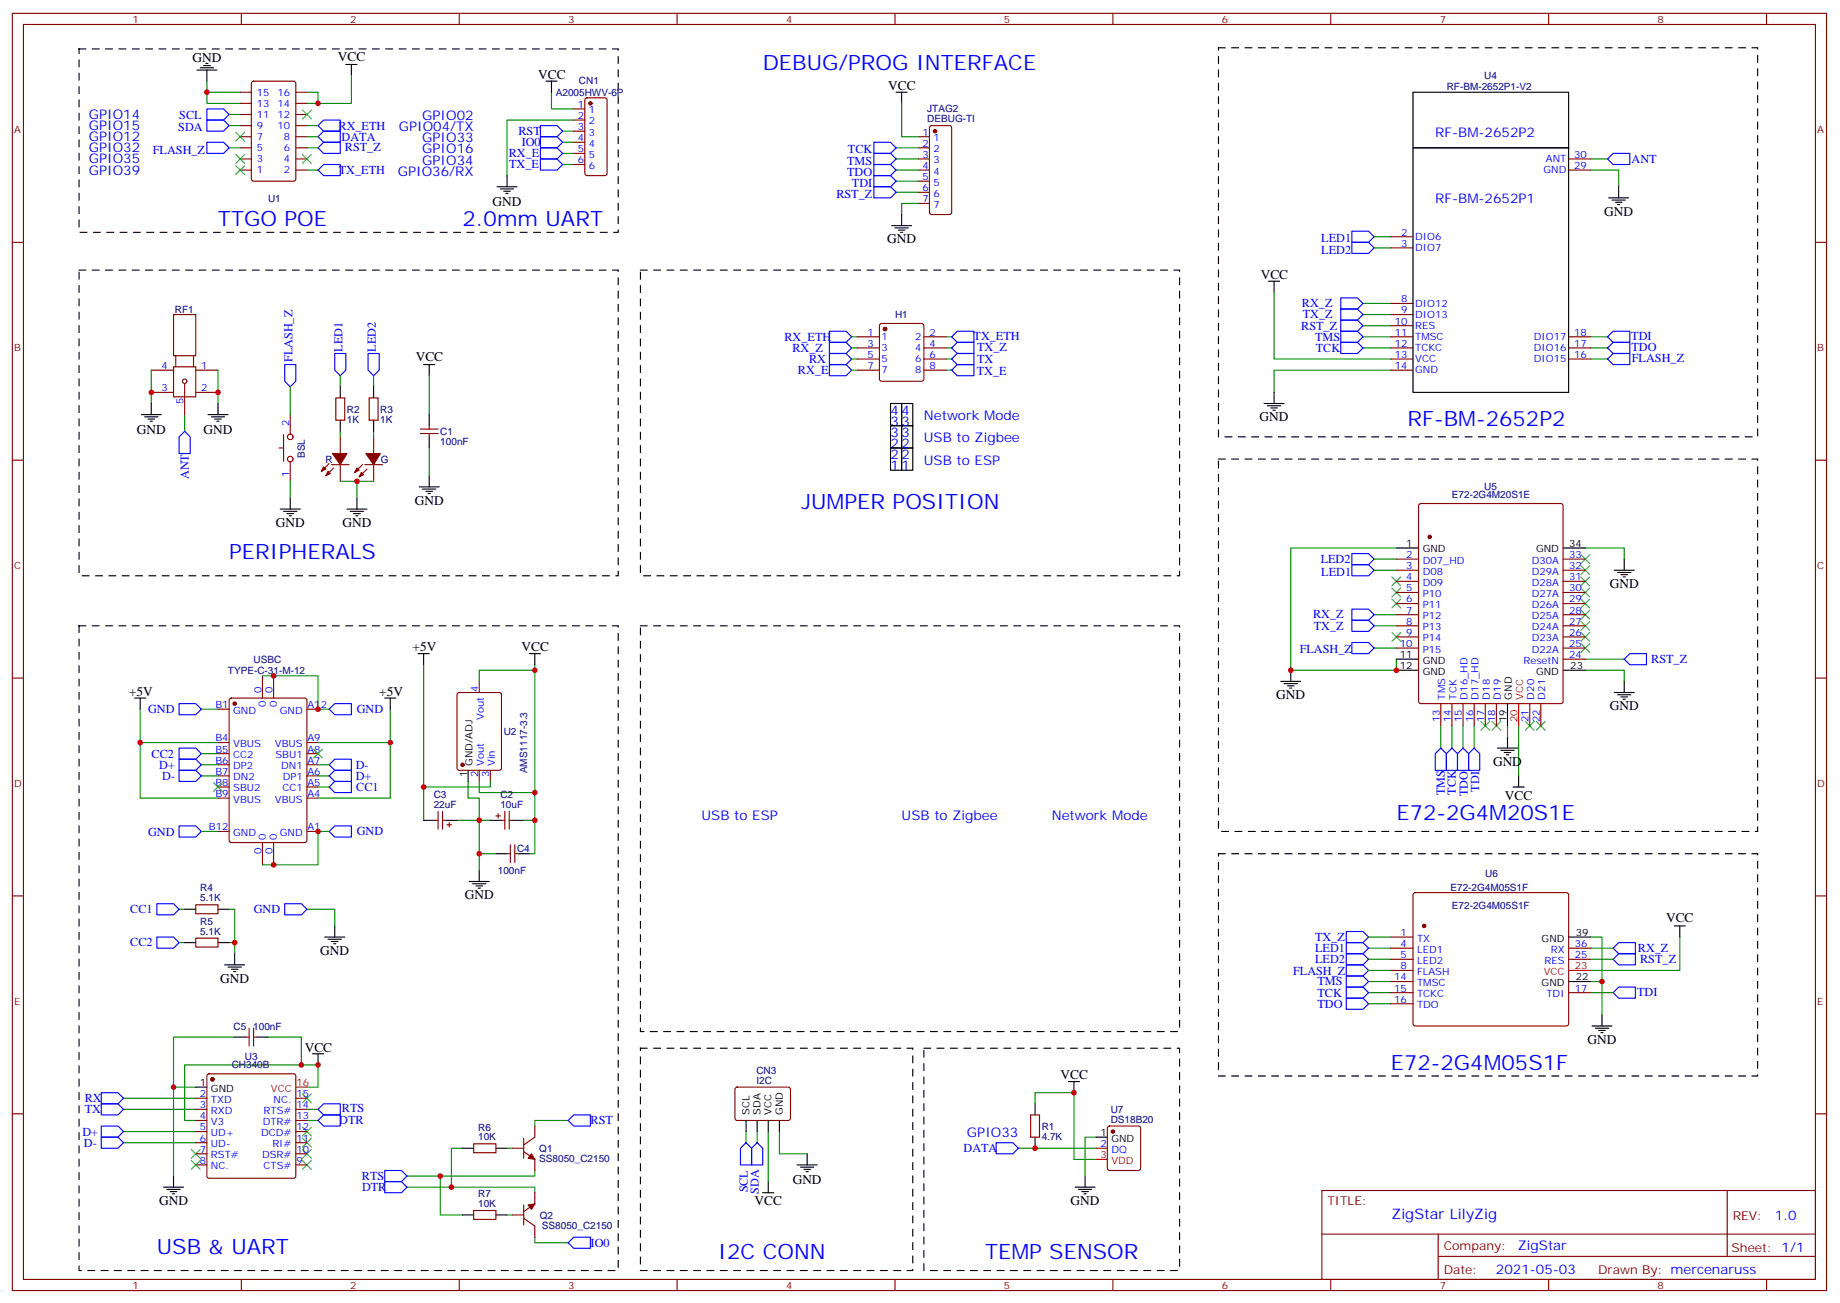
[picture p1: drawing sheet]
<svg xmlns="http://www.w3.org/2000/svg" width="584mm" height="414mm" viewBox="0 0 584 414" stroke-linecap="round" stroke-linejoin="round" font-family="sans-serif">
<defs><g id="words">
<g font-size="6.7" fill="#00f">
<text x="242" y="22.2">DEBUG/PROG INTERFACE</text>
<text x="69.2" y="71.6">TTGO POE</text>
<text x="146.8" y="71.6">2.0mm UART</text>
<text x="446.7" y="135.1">RF-BM-2652P2</text>
<text x="254.4" y="161.6">JUMPER POSITION</text>
<text x="72.7" y="177.4">PERIPHERALS</text>
<text x="443.1" y="260.3">E72-2G4M20S1E</text>
<text x="441.4" y="339.7">E72-2G4M05S1F</text>
<text x="49.8" y="397.9">USB &amp; UART</text>
<text x="227.9" y="399.7">I2C CONN</text>
<text x="312.6" y="399.7">TEMP SENSOR</text>
</g>
<text font-size="4.6" fill="#00f" x="441.6" y="386.9">ZigStar LilyZig</text>
<g font-size="4.2">
<text x="61.1" y="19.8">GND</text>
<text x="107.2" y="19.4">VCC</text>
<text x="170.8" y="25">VCC</text>
<text x="281.9" y="28.6">VCC</text>
<text x="156.3" y="65.4">GND</text>
<text x="509.1" y="68.4">GND</text>
<text x="281.6" y="77.3">GND</text>
<text x="400.1" y="88.5">VCC</text>
<text x="131.9" y="114.6">VCC</text>
<text x="43.4" y="137.6">GND</text>
<text x="64.6" y="137.6">GND</text>
<text x="399.7" y="133.7">GND</text>
<text x="131.6" y="160.2">GND</text>
<text x="87.5" y="167.2">GND</text>
<text x="108.7" y="167.2">GND</text>
<text x="510.9" y="186.6">GND</text>
<text x="130.9" y="206.7">+5V</text>
<text x="165.5" y="206.7">VCC</text>
<text x="41" y="220.8">+5V</text>
<text x="120.3" y="220.8">+5V</text>
<text x="405" y="221.9">GND</text>
<text x="510.9" y="225.4">GND</text>
<text x="473.8" y="243.1">GND</text>
<text x="477.6" y="253.7">VCC</text>
<text x="147.5" y="285.4">GND</text>
<text x="528.7" y="292.8">VCC</text>
<text x="101.6" y="303">GND</text>
<text x="69.9" y="311.9">GND</text>
<text x="96.7" y="333.7">VCC</text>
<text x="503.8" y="331.3">GND</text>
<text x="336.6" y="342.5">VCC</text>
<text x="251.6" y="375.8">GND</text>
<text x="50.5" y="382.4">GND</text>
<text x="239.5" y="382.5">VCC</text>
<text x="339.8" y="382.4">GND</text>
</g>
<g font-size="4.2" fill="#00f">
<text x="28.2" y="41.3">GPIO15</text>
<text x="28.2" y="37.7">GPIO14</text>
<text x="126.6" y="41.6">GPIO04/TX</text>
<text x="134" y="38.1">GPIO02</text>
<text x="28.2" y="44.8">GPIO12</text>
<text x="134" y="45.2">GPIO33</text>
<text x="455.5" y="43.4">RF-BM-2652P2</text>
<text x="28.2" y="51.9">GPIO35</text>
<text x="28.2" y="48.3">GPIO32</text>
<text x="134" y="52.2">GPIO34</text>
<text x="134" y="48.7">GPIO16</text>
<text x="28.2" y="55.4">GPIO39</text>
<text x="126.2" y="55.7">GPIO36/RX</text>
<text x="455.5" y="64.6">RF-BM-2652P1</text>
<text x="282.6" y="131.6">4</text>
<text x="286.1" y="131.6">4</text>
<text x="282.6" y="135.1">3</text>
<text x="286.1" y="135.1">3</text>
<text x="293.2" y="133.3">Network Mode</text>
<text x="282.6" y="142.2">2</text>
<text x="282.6" y="138.6">3</text>
<text x="286.1" y="138.6">3</text>
<text x="286.1" y="142.2">2</text>
<text x="293.2" y="140.4">USB to Zigbee</text>
<text x="282.6" y="149.2">1</text>
<text x="282.6" y="145.7">2</text>
<text x="286.1" y="145.7">2</text>
<text x="286.1" y="149.2">1</text>
<text x="293.2" y="147.5">USB to ESP</text>
<text x="222.6" y="260.3">USB to ESP</text>
<text x="286.1" y="260.3">USB to Zigbee</text>
<text x="333.8" y="260.3">Network Mode</text>
<text x="306.9" y="360.9">GPIO33</text>
<text x="563.3" y="387.1">1.0</text>
<text x="481.7" y="396.6">ZigStar</text>
<text x="474.7" y="404.5">2021-05-03</text>
</g>
<g font-size="3.9" fill="#00f">
<text x="56.6" y="41.4">SDA</text>
<text x="56.9" y="37.9">SCL</text>
<text x="107.4" y="41.1">RX_ETH</text>
<text x="108.4" y="44.7">DATA</text>
<text x="109.4" y="47.9">RST_Z</text>
<text x="164.5" y="42.9">RST</text>
<text x="165.6" y="46.4">IO0</text>
<text x="48.5" y="48.9">FLASH_Z</text>
<text x="161.5" y="49.9">RX_E</text>
<text x="161.6" y="53.5">TX_E</text>
<text x="268.8" y="52.2">TMS</text>
<text x="269.1" y="48.7">TCK</text>
<text x="517.8" y="51.6">ANT</text>
<text x="107.5" y="55.2">TX_ETH</text>
<text x="268.8" y="55.7">TDO</text>
<text x="270.3" y="59.3">TDI</text>
<text x="265.4" y="62.8">RST_Z</text>
<text x="419.3" y="76.9">LED1</text>
<text x="419.3" y="80.5">LED2</text>
<text x="413.2" y="97.5">RX_Z</text>
<text x="413.4" y="101">TX_Z</text>
<text x="309" y="107.8">TX_ETH</text>
<text x="412.9" y="104.6">RST_Z</text>
<text x="517.7" y="108">TDI</text>
<text x="108.7" y="111.7" transform="rotate(-90 108.7 111.7)">LED1</text>
<text x="119.3" y="111.7" transform="rotate(-90 119.3 111.7)">LED2</text>
<text x="248.9" y="108.1">RX_ETH</text>
<text x="251.4" y="111.7">RX_Z</text>
<text x="310.1" y="111.4">TX_Z</text>
<text x="417.3" y="108.2">TMS</text>
<text x="417.6" y="111.7">TCK</text>
<text x="517.8" y="111.5">TDO</text>
<text x="92.9" y="115" transform="rotate(-90 92.9 115)">FLASH_Z</text>
<text x="253.2" y="118.6">RX_E</text>
<text x="256.8" y="115.3">RX</text>
<text x="310" y="118.9">TX_E</text>
<text x="310.1" y="115.3">TX</text>
<text x="517.9" y="114.8">FLASH_Z</text>
<text x="59.9" y="152.1" transform="rotate(-90 59.9 152.1)">ANT</text>
<text x="419.1" y="178.8">LED2</text>
<text x="419.3" y="182.7">LED1</text>
<text x="416.7" y="196.3">RX_Z</text>
<text x="416.9" y="199.8">TX_Z</text>
<text x="412.4" y="207.3">FLASH_Z</text>
<text x="524" y="210.5">RST_Z</text>
<text x="47" y="226.4">GND</text>
<text x="113.2" y="226.3">GND</text>
<text x="48.1" y="240.5">CC2</text>
<text x="50.5" y="244">D+</text>
<text x="112.9" y="244">D-</text>
<text x="51.5" y="247.5">D-</text>
<text x="112.9" y="247.5">D+</text>
<text x="113.1" y="251">CC1</text>
<text x="469.4" y="251.3" transform="rotate(-90 469.4 251.3)">TDI</text>
<text x="458.5" y="252.4" transform="rotate(-90 458.5 252.4)">TMS</text>
<text x="462.1" y="252.2" transform="rotate(-90 462.1 252.2)">TCK</text>
<text x="465.8" y="252.8" transform="rotate(-90 465.8 252.8)">TDO</text>
<text x="47" y="265.2">GND</text>
<text x="113.2" y="265.1">GND</text>
<text x="41.3" y="289.8">CC1</text>
<text x="80.5" y="289.9">GND</text>
<text x="417.3" y="298.7">TX_Z</text>
<text x="41.3" y="300.4">CC2</text>
<text x="417.4" y="302.2">LED1</text>
<text x="417.4" y="305.8">LED2</text>
<text x="519.8" y="302.1">RX_Z</text>
<text x="520.5" y="305.7">RST_Z</text>
<text x="410.4" y="309.3">FLASH_Z</text>
<text x="418.1" y="312.8">TMS</text>
<text x="418.1" y="316.3">TCK</text>
<text x="519.5" y="316">TDI</text>
<text x="418.1" y="319.8">TDO</text>
<text x="26.9" y="349.8">RX</text>
<text x="26.9" y="353.4">TX</text>
<text x="108.5" y="352.8">RTS</text>
<text x="107.7" y="356.8">DTR</text>
<text x="187.4" y="356.8">RST</text>
<text x="26.1" y="360.4">D+</text>
<text x="26.6" y="364">D-</text>
<text x="305.8" y="365.7">DATA</text>
<text x="114.8" y="374.5">RTS</text>
<text x="114.9" y="377.9">DTR</text>
<text x="237.3" y="378.4" transform="rotate(-90 237.3 378.4)">SCL</text>
<text x="240.8" y="378.8" transform="rotate(-90 240.8 378.8)">SDA</text>
<text x="187.4" y="395.7">IO0</text>
</g>
<g font-size="3.9" fill="#800">
<text x="421.3" y="382.4">TITLE:</text>
<text x="549.9" y="387.1">REV:</text>
<text x="458.2" y="396.6">Company:</text>
<text x="549.5" y="397.2">Sheet: 1/1</text>
<text x="458.2" y="404.3">Date:</text>
<text x="507.2" y="404.4">Drawn By: mercenaruss</text>
</g>
<g font-size="3.2" fill="#800">
<text x="42" y="7.2">1</text>
<text x="111.2" y="7.2">2</text>
<text x="180.3" y="7.2">3</text>
<text x="249.4" y="7.2">4</text>
<text x="318.6" y="7.2">5</text>
<text x="387.7" y="7.2">6</text>
<text x="456.9" y="7.2">7</text>
<text x="526" y="7.2">8</text>
<text x="4.4" y="42.3">A</text>
<text x="576.7" y="42.3">A</text>
<text x="4.4" y="111.5">B</text>
<text x="576.7" y="111.5">B</text>
<text x="4.4" y="180.6">C</text>
<text x="576.7" y="180.6">C</text>
<text x="4.4" y="249.8">D</text>
<text x="576.7" y="249.8">D</text>
<text x="4.4" y="318.9">E</text>
<text x="576.7" y="318.9">E</text>
<text x="42" y="409">1</text>
<text x="111.2" y="409">2</text>
<text x="180.3" y="409">3</text>
<text x="249.4" y="409">4</text>
<text x="318.6" y="409">5</text>
<text x="387.7" y="409">6</text>
<text x="456.9" y="409">7</text>
<text x="526" y="409">8</text>
</g>
<g font-size="3.2" fill="#000080">
<text x="183.7" y="26.6">CN1</text>
<text x="459.1" y="28.7">RF-BM-2652P1-V2</text>
<text x="471" y="25">U4</text>
<text x="176.4" y="30.4">A2005HWV-6P</text>
<text x="294.3" y="35.5">JTAG2</text>
<text x="294.3" y="38.7">DEBUG-TI</text>
<text x="85.1" y="64.2">U1</text>
<text x="55.5" y="99.3">RF1</text>
<text x="284" y="101">H1</text>
<text x="110.1" y="130.9">R2</text>
<text x="120.7" y="130.9">R3</text>
<text x="110.1" y="134.1">1K</text>
<text x="120.7" y="134.1">1K</text>
<text x="139.7" y="141.2">100nF</text>
<text x="139.7" y="138">C1</text>
<text x="96.8" y="145.4" transform="rotate(-90 96.8 145.4)">BSL</text>
<text x="103.3" y="146.8">R</text>
<text x="120.8" y="146.8">G</text>
<text x="471" y="155.6">U5</text>
<text x="460.8" y="158">E72-2G4M20S1E</text>
<text x="72.3" y="213.8">TYPE-C-31-M-12</text>
<text x="80.5" y="210.3">USBC</text>
<text x="159.8" y="233.3">U2</text>
<text x="167.3" y="245.4" transform="rotate(-90 167.3 245.4)">AMS1117-3.3</text>
<text x="137.6" y="256.5">22uF</text>
<text x="137.6" y="253.3">C3</text>
<text x="158.8" y="256.5">10uF</text>
<text x="158.8" y="253.3">C2</text>
<text x="164.1" y="270.3">C4</text>
<text x="158" y="277.4">100nF</text>
<text x="471.4" y="278.4">U6</text>
<text x="63.5" y="286.1">5.1K</text>
<text x="63.5" y="282.9">R4</text>
<text x="460.3" y="282.7">E72-2G4M05S1F</text>
<text x="63.5" y="293.5">R5</text>
<text x="460.8" y="288.6">E72-2G4M05S1F</text>
<text x="63.5" y="296.7">5.1K</text>
<text x="74.1" y="326.7">C5</text>
<text x="80.4" y="326.7">100nF</text>
<text x="73.5" y="339.1">CH340B</text>
<text x="77.7" y="336.5">U3</text>
<text x="240" y="340.8">CN3</text>
<text x="240" y="344">I2C</text>
<text x="352.5" y="353.1">U7</text>
<text x="151.7" y="358.8">R6</text>
<text x="330.6" y="358.5">R1</text>
<text x="352.5" y="356.3">DS18B20</text>
<text x="151.7" y="361.9">10K</text>
<text x="171.1" y="365.6">Q1</text>
<text x="330.6" y="361.7">4.7K</text>
<text x="171.1" y="368.7">SS8050_C2150</text>
<text x="151.7" y="383.1">10K</text>
<text x="151.7" y="380">R7</text>
<text x="171.3" y="386.7">Q2</text>
<text x="172" y="389.9">SS8050_C2150</text>
</g>
<g font-size="3.2" fill="#00f">
<text x="81.5" y="33.9">13</text>
<text x="81.5" y="30.3">15</text>
<text x="88.1" y="33.9">14</text>
<text x="88.1" y="30.3">16</text>
<text x="183.4" y="34.2">1</text>
<text x="186.9" y="36">1</text>
<text x="81.5" y="40.9">9</text>
<text x="81.5" y="37.4">11</text>
<text x="88.1" y="40.9">10</text>
<text x="88.1" y="37.4">12</text>
<text x="183.4" y="37.7">2</text>
<text x="183.4" y="41.3">3</text>
<text x="186.9" y="39.5">2</text>
<text x="81.5" y="48">5</text>
<text x="81.5" y="44.4">7</text>
<text x="90.1" y="48">6</text>
<text x="90.1" y="44.4">8</text>
<text x="183.4" y="44.8">4</text>
<text x="186.9" y="43">3</text>
<text x="186.9" y="46.6">4</text>
<text x="292.8" y="43">1</text>
<text x="292.8" y="46.6">2</text>
<text x="296.3" y="44.8">1</text>
<text x="81.5" y="51.5">3</text>
<text x="90.1" y="51.5">4</text>
<text x="183.4" y="48.3">5</text>
<text x="183.4" y="51.9">6</text>
<text x="186.9" y="50.1">5</text>
<text x="186.9" y="53.6">6</text>
<text x="292.8" y="50.1">3</text>
<text x="292.8" y="53.6">4</text>
<text x="296.3" y="48.3">2</text>
<text x="296.3" y="51.9">3</text>
<text x="490.6" y="51.5">ANT</text>
<text x="499.6" y="50.1">30</text>
<text x="499.6" y="53.6">29</text>
<text x="81.5" y="55">1</text>
<text x="90.1" y="55">2</text>
<text x="292.8" y="57.1">5</text>
<text x="296.3" y="55.4">4</text>
<text x="296.3" y="58.9">5</text>
<text x="489.8" y="55">GND</text>
<text x="292.8" y="60.7">6</text>
<text x="292.8" y="64.2">7</text>
<text x="296.3" y="62.4">6</text>
<text x="296.3" y="66">7</text>
<text x="444.6" y="74.8">2</text>
<text x="449.1" y="76.2">DIO6</text>
<text x="444.6" y="78.3">3</text>
<text x="449.1" y="79.7">DIO7</text>
<text x="444.6" y="96">8</text>
<text x="444.6" y="99.5">9</text>
<text x="449.1" y="97.4">DIO12</text>
<text x="449.1" y="100.9">DIO13</text>
<text x="275.3" y="106.5">1</text>
<text x="279.8" y="107.9">1</text>
<text x="290.5" y="107.9">2</text>
<text x="295" y="106.5">2</text>
<text x="442.6" y="103">10</text>
<text x="442.6" y="106.5">11</text>
<text x="449.1" y="104.4">RES</text>
<text x="449.1" y="107.9">TMSC</text>
<text x="486.8" y="107.9">DIO17</text>
<text x="499.6" y="106.5">18</text>
<text x="275.3" y="110.1">3</text>
<text x="275.3" y="113.6">5</text>
<text x="279.8" y="111.5">3</text>
<text x="290.5" y="111.5">4</text>
<text x="295" y="110.1">4</text>
<text x="295" y="113.6">6</text>
<text x="442.6" y="110.1">12</text>
<text x="442.6" y="113.6">13</text>
<text x="449.1" y="111.5">TCKC</text>
<text x="486.8" y="111.5">DIO16</text>
<text x="499.6" y="110.1">17</text>
<text x="499.6" y="113.6">16</text>
<text x="51.3" y="117.1">4</text>
<text x="63.9" y="117.1">1</text>
<text x="275.3" y="117.1">7</text>
<text x="279.8" y="115">5</text>
<text x="279.8" y="118.5">7</text>
<text x="290.5" y="115">6</text>
<text x="290.5" y="118.5">8</text>
<text x="295" y="117.1">8</text>
<text x="442.6" y="117.1">14</text>
<text x="449.1" y="115">VCC</text>
<text x="449.1" y="118.5">GND</text>
<text x="486.8" y="115">DIO15</text>
<text x="51.3" y="124.2">3</text>
<text x="63.9" y="124.2">2</text>
<text x="58.2" y="128.3" transform="rotate(-90 58.2 128.3)">5</text>
<text x="91.8" y="135.1" transform="rotate(-90 91.8 135.1)">2</text>
<text x="91.8" y="151.2" transform="rotate(-90 91.8 151.2)">1</text>
<text x="446.2" y="177.1">2</text>
<text x="451.5" y="178.9">D07_HD</text>
<text x="486.1" y="178.9">D30A</text>
<text x="498" y="177.1">33</text>
<text x="446.2" y="180.6">3</text>
<text x="446.2" y="184.1">4</text>
<text x="451.5" y="182.4">D08</text>
<text x="451.5" y="185.9">D09</text>
<text x="486.1" y="185.9">D28A</text>
<text x="486.1" y="182.4">D29A</text>
<text x="498" y="184.1">31</text>
<text x="498" y="180.6">32</text>
<text x="446.2" y="187.7">5</text>
<text x="446.2" y="191.2">6</text>
<text x="451.5" y="189.4">P10</text>
<text x="486.1" y="189.4">D27A</text>
<text x="498" y="191.2">29</text>
<text x="498" y="187.7">30</text>
<text x="446.2" y="194.7">7</text>
<text x="451.5" y="193">P11</text>
<text x="451.5" y="196.5">P12</text>
<text x="486.1" y="196.5">D25A</text>
<text x="486.1" y="193">D26A</text>
<text x="498" y="194.7">28</text>
<text x="446.2" y="198.3">8</text>
<text x="446.2" y="201.8">9</text>
<text x="451.5" y="200">P13</text>
<text x="451.5" y="203.6">P14</text>
<text x="486.1" y="203.6">D23A</text>
<text x="486.1" y="200">D24A</text>
<text x="498" y="201.8">26</text>
<text x="498" y="198.3">27</text>
<text x="444.2" y="205.3">10</text>
<text x="451.5" y="207.1">P15</text>
<text x="486.1" y="207.1">D22A</text>
<text x="498" y="208.8">24</text>
<text x="498" y="205.3">25</text>
<text x="483.5" y="210.6">ResetN</text>
<text x="82.9" y="219.8" transform="rotate(-90 82.9 219.8)">0</text>
<text x="86.5" y="219.8" transform="rotate(-90 86.5 219.8)">0</text>
<text x="151.7" y="219.6" transform="rotate(-90 151.7 219.6)">4</text>
<text x="68.3" y="224.7">B1</text>
<text x="74" y="226.5">GND</text>
<text x="84.3" y="224.3" transform="rotate(-90 84.3 224.3)">0</text>
<text x="87.9" y="224.3" transform="rotate(-90 87.9 224.3)">0</text>
<text x="88.8" y="226.5">GND</text>
<text x="97.6" y="224.7">A12</text>
<text x="458.6" y="222" transform="rotate(-90 458.6 222)">TMS</text>
<text x="462.2" y="222" transform="rotate(-90 462.2 222)">TCK</text>
<text x="465.7" y="222" transform="rotate(-90 465.7 222)">D16_HD</text>
<text x="469.2" y="222" transform="rotate(-90 469.2 222)">D17_HD</text>
<text x="472.8" y="222" transform="rotate(-90 472.8 222)">D18</text>
<text x="476.3" y="222" transform="rotate(-90 476.3 222)">D19</text>
<text x="486.9" y="222" transform="rotate(-90 486.9 222)">D20</text>
<text x="490.4" y="222" transform="rotate(-90 490.4 222)">D21</text>
<text x="153.5" y="228.4" transform="rotate(-90 153.5 228.4)">Vout</text>
<text x="456.9" y="229.3" transform="rotate(-90 456.9 229.3)">13</text>
<text x="460.4" y="229.3" transform="rotate(-90 460.4 229.3)">14</text>
<text x="463.9" y="229.3" transform="rotate(-90 463.9 229.3)">15</text>
<text x="467.5" y="229.3" transform="rotate(-90 467.5 229.3)">16</text>
<text x="471" y="229.3" transform="rotate(-90 471 229.3)">17</text>
<text x="474.5" y="229.3" transform="rotate(-90 474.5 229.3)">18</text>
<text x="485.1" y="229.3" transform="rotate(-90 485.1 229.3)">21</text>
<text x="488.6" y="229.3" transform="rotate(-90 488.6 229.3)">22</text>
<text x="68.3" y="235.3">B4</text>
<text x="68.3" y="238.8">B5</text>
<text x="74" y="237.1">VBUS</text>
<text x="87.3" y="237.1">VBUS</text>
<text x="97.6" y="238.8">A8</text>
<text x="97.6" y="235.3">A9</text>
<text x="68.3" y="242.4">B6</text>
<text x="68.3" y="245.9">B7</text>
<text x="74" y="240.6">CC2</text>
<text x="74" y="244.1">DP2</text>
<text x="87.4" y="240.6">SBU1</text>
<text x="89.3" y="244.1">DN1</text>
<text x="97.6" y="245.9">A6</text>
<text x="97.6" y="242.4">A7</text>
<text x="153.5" y="243.2" transform="rotate(-90 153.5 243.2)">Vout</text>
<text x="157" y="243.2" transform="rotate(-90 157 243.2)">Vin</text>
<text x="68.3" y="249.4">B8</text>
<text x="74" y="247.6">DN2</text>
<text x="74" y="251.2">SBU2</text>
<text x="89.6" y="251.2">CC1</text>
<text x="89.7" y="247.6">DP1</text>
<text x="97.6" y="249.4">A5</text>
<text x="151.7" y="246.7" transform="rotate(-90 151.7 246.7)">2</text>
<text x="155.3" y="246.7" transform="rotate(-90 155.3 246.7)">3</text>
<text x="68.3" y="252.9">B9</text>
<text x="74" y="254.7">VBUS</text>
<text x="87.3" y="254.7">VBUS</text>
<text x="97.6" y="252.9">A4</text>
<text x="66.3" y="263.5">B12</text>
<text x="97.6" y="263.5">A1</text>
<text x="74" y="265.3">GND</text>
<text x="84.3" y="266.7" transform="rotate(-90 84.3 266.7)">0</text>
<text x="87.9" y="266.7" transform="rotate(-90 87.9 266.7)">0</text>
<text x="88.8" y="265.3">GND</text>
<text x="82.9" y="271.2" transform="rotate(-90 82.9 271.2)">0</text>
<text x="86.5" y="271.2" transform="rotate(-90 86.5 271.2)">0</text>
<text x="444.5" y="297">1</text>
<text x="449.7" y="298.8">TX</text>
<text x="444.5" y="300.6">4</text>
<text x="444.5" y="304.1">5</text>
<text x="449.7" y="302.3">LED1</text>
<text x="449.7" y="305.9">LED2</text>
<text x="490.1" y="305.9">RES</text>
<text x="492.1" y="302.3">RX</text>
<text x="499.7" y="300.6">36</text>
<text x="499.7" y="304.1">25</text>
<text x="442.4" y="311.1">14</text>
<text x="444.5" y="307.6">8</text>
<text x="449.7" y="309.4">FLASH</text>
<text x="442.4" y="314.7">15</text>
<text x="449.7" y="312.9">TMSC</text>
<text x="449.7" y="316.4">TCKC</text>
<text x="490.8" y="316.4">TDI</text>
<text x="499.7" y="314.7">17</text>
<text x="442.4" y="318.2">16</text>
<text x="449.7" y="320">TDO</text>
<text x="63.5" y="348.2">2</text>
<text x="63.5" y="351.7">3</text>
<text x="67" y="350">TXD</text>
<text x="67" y="353.5">RXD</text>
<text x="83.6" y="353.5">RTS#</text>
<text x="86.8" y="350">NC.</text>
<text x="94.1" y="351.7">14</text>
<text x="94.1" y="348.2">15</text>
<text x="63.5" y="355.2">4</text>
<text x="63.5" y="358.8">5</text>
<text x="67" y="357">V3</text>
<text x="83.4" y="357">DTR#</text>
<text x="94.1" y="358.8">12</text>
<text x="94.1" y="355.2">13</text>
<text x="63.5" y="362.3">6</text>
<text x="63.5" y="365.8">7</text>
<text x="67" y="360.5">UD+</text>
<text x="67" y="364.1">UD-</text>
<text x="82.9" y="360.5">DCD#</text>
<text x="86.4" y="364.1">RI#</text>
<text x="94.1" y="365.8">10</text>
<text x="94.1" y="362.3">11</text>
<text x="349.2" y="364.1">2</text>
<text x="352.7" y="365.8">DQ</text>
<text x="63.5" y="369.4">8</text>
<text x="67" y="367.6">RST#</text>
<text x="67" y="371.1">NC.</text>
<text x="83.2" y="367.6">DSR#</text>
<text x="83.6" y="371.1">CTS#</text>
<text x="94.1" y="369.4">9</text>
</g>
<g font-size="3.2">
<text x="446.2" y="173.6">1</text>
<text x="498" y="173.6">34</text>
<text x="451.5" y="175.3">GND</text>
<text x="487.5" y="175.3">GND</text>
<text x="444.2" y="208.8">11</text>
<text x="444.2" y="212.4">12</text>
<text x="451.5" y="210.6">GND</text>
<text x="451.5" y="214.1">GND</text>
<text x="487.5" y="214.1">GND</text>
<text x="498.3" y="212.4">23</text>
<text x="479.8" y="222" transform="rotate(-90 479.8 222)">GND</text>
<text x="478" y="229.3" transform="rotate(-90 478 229.3)">19</text>
<text x="150" y="243.2" transform="rotate(-90 150 243.2)">GND/ADJ</text>
<text x="148.2" y="246.7" transform="rotate(-90 148.2 246.7)">1</text>
<text x="489.2" y="298.8">GND</text>
<text x="500.1" y="297">39</text>
<text x="500.1" y="311.1">22</text>
<text x="489.2" y="312.9">GND</text>
<text x="63.5" y="344.7">1</text>
<text x="67" y="346.4">GND</text>
<text x="237.8" y="353.8" transform="rotate(-90 237.8 353.8)">SCL</text>
<text x="241.3" y="353.8" transform="rotate(-90 241.3 353.8)">SDA</text>
<text x="244.9" y="353.8" transform="rotate(-90 244.9 353.8)">VCC</text>
<text x="248.4" y="353.8" transform="rotate(-90 248.4 353.8)">GND</text>
<text x="349.2" y="360.5">1</text>
<text x="352.7" y="362.3">GND</text>
</g>
<g font-size="3.2" fill="#f00">
<text x="483.3" y="222" transform="rotate(-90 483.3 222)">VCC</text>
<text x="481.6" y="229.3" transform="rotate(-90 481.6 229.3)">20</text>
<text x="489.9" y="309.4">VCC</text>
<text x="499.7" y="307.6">23</text>
<text x="86" y="346.4">VCC</text>
<text x="94.1" y="344.7">16</text>
<text x="349.2" y="367.6">3</text>
<text x="352.7" y="369.4">VDD</text>
</g>
</g></defs>
<g fill="none" stroke="#870000" stroke-width=".35">
<path d="M3.9 4.2h575.7v405.4h-575.7zM7.4 7.8h568.7v398.2h-568.7zM76.6 4.2v3.6M145.7 4.2v3.6M214.9 4.2v3.6M284 4.2v3.6M353.2 4.2v3.6M422.3 4.2v3.6M491.5 4.2v3.6M560.6 4.2v3.6M76.2 39.9h3.6M76.2 36.3h3.6"/>
<path d="M76.2 32.8h3.6M76.2 29.3h3.6M80 26l.5-.2h12.7l.6 .4 .1 30.6-.5 .6-12.9 .1-.7-.5v-30.5zM93.9 39.9h3.5M93.9 36.3h3.5M93.9 32.8h3.5M93.9 29.3h3.5M182.1 34.6h3.5M182.1 38.1h3.5M185.8 31.3l.5-.3h5.6l.7 .5 .1 23.5-.5 .7h-5.9l-.6-.4-.1-23.5zM76.2 54h3.6M76.2 50.4h3.6"/>
<path d="M76.2 46.9h3.6M76.2 43.4h3.6M93.9 54h3.5M93.9 50.4h3.5M93.9 46.9h3.5M93.9 43.4h3.5M182.1 41.6h3.5M182.1 45.2h3.5M182.1 48.7h3.5M182.1 52.2h3.5M291.4 54h3.6M291.4 50.4h3.6"/>
<path d="M291.4 46.9h3.6M291.4 43.4h3.6M291.4 57.5h3.6M295.2 40.1l.5-.2h5.6l.7 .4v27.1l-.2 .5-.5 .2h-5.6l-.5-.2-.2-.5v-26.8zM497.8 54h7.1M497.8 50.4h7.1M3.9 76.9h3.5M291.4 61h3.6M291.4 64.6h3.6M441.4 78.7h7M441.4 75.1h7M576.1 76.9h3.5"/>
<path d="M55.1 99.8h7v13.1h-7zM441.4 96.3h7M441.4 99.8h7M48 117.5h7.1M55.1 116.4h7v9.5h-7zM55.8 112.9v3.5M61.4 112.9v3.5M62.1 117.5h7.1M272 117.5h7.1M272 106.9h7.1M272 110.4h7.1M272 113.9h7.1"/>
<path d="M279.3 102.9l.5-.2h12.7l.5 .2 .2 .5v16.9l-.2 .5-.5 .2h-12.7l-.5-.2-.2-.5v-16.9zM293.2 117.5h7M293.2 106.9h7M293.2 110.4h7M293.2 113.9h7M441.4 117.5h7M441.4 106.9h7M441.4 110.4h7M441.4 113.9h7M441.4 103.4h7M497.8 106.9h7.1M497.8 110.4h7.1"/>
<path d="M497.8 113.9h7.1M48 124.5h7.1M58.6 121.7v9.9M62.1 124.5h7.1M90 137.9v8.5M92.1 131.6v6.3M106.6 126.3h2.8v7h-2.8zM108 138.6v5.3M117.2 126.3h2.8v7h-2.8zM118.6 138.6v5.3M133.4 137.6h5.6M133.4 136.2h5.6"/>
<path d="M136.2 135.1v1.1M136.2 137.6v1M3.9 146h3.5M88.6 142.2h1.4M92.1 146.4v6.4M104.5 147.1l-2.5 2.5M105.2 147.5h5.6M105.9 148.5l-2.5 2.5M108 147.5v5.3M115 147.5l-2.4 2.4M115.7 147.5h5.7M116.5 148.9l-2.5 2.4"/>
<path d="M118.6 147.5v5.3M576.1 146h3.5M443.1 177.4h7.1M450.4 160l.5-.2h44.4l.5 .2 .2 .5v62.1l-.2 .5-.5 .2h-44.4l-.5-.2-.2-.5v-62.1zM496 177.4h7.1M443.1 181h7.1M443.1 184.5h7.1M443.1 188h7.1M443.1 191.6h7.1M443.1 195.1h7.1M443.1 198.6h7.1M496 181h7.1"/>
<path d="M496 184.5h7.1M496 188h7.1M496 191.6h7.1M496 195.1h7.1M496 198.6h7.1M3.9 215.2h3.5M83.3 214.5v7M86.8 214.5v7M145.3 220l.4-.2h12.7l.7 .4v23.6l-.4 .6-13 .1-.6-.5-.1-23.5zM152.1 216.3v3.5M443.1 202.1h7.1M443.1 205.7h7.1"/>
<path d="M496 202.1h7.1M496 205.7h7.1M496 209.2h7.1M576.1 215.2h3.5M69.2 225.1h3.5M69.2 235.7h3.5M69.2 239.2h3.5M72.9 221.8l.5-.3h23.3l.6 .5 .1 44.7-.5 .7h-23.5l-.6-.5-.1-44.7zM97.4 225.1h3.5M97.4 235.7h3.5M97.4 239.2h3.5M457.2 223.3v7.1"/>
<path d="M460.8 223.3v7.1M464.3 223.3v7.1M467.8 223.3v7.1M471.3 223.3v7.1M474.9 223.3v7.1M485.5 223.3v7.1M489 223.3v7.1M69.2 242.7h3.5M69.2 246.2h3.5M69.2 249.8h3.5M69.2 253.3h3.5M97.4 242.7h3.5"/>
<path d="M97.4 246.2h3.5M97.4 249.8h3.5M97.4 253.3h3.5M139 257.5v5.7M140.4 257.5v5.7M152.1 244.5v3.5M155.6 244.5v3.5M157.4 258.9h1.4M158.1 258.2v1.4M160.2 257.5v5.7M161.6 257.5v5.7M69.2 263.9h3.5"/>
<path d="M83.3 267.4v7.1M86.8 267.4v7.1M97.4 263.9h3.5M138 260.3h1M140.4 260.3h1.1M141.9 261.8h1.4M142.6 261.1v1.4M159.1 260.3h1.1M160.9 270.9h1.1M161.6 260.3h1.1M162 268.1v5.7M163.4 268.1v5.7"/>
<path d="M163.4 270.9h1M3.9 284.3h3.5M62.1 287.2h7.1v2.8h-7.1zM62.1 297.7h7.1v2.9h-7.1zM441.4 297.4h7M448.7 283.5l.4-.2h48l.5 .2 .2 .5v40.9l-.2 .5-.5 .2h-48l-.5-.2-.2-.5v-40.9zM576.1 284.3h3.5M441.4 300.9h7M441.4 304.4h7M441.4 308h7M441.4 311.5h7M441.4 315h7"/>
<path d="M441.4 318.6h7M497.8 300.9h7.1M497.8 304.4h7.1M497.8 315h7.1M78 329.1h1.1M79.1 326.3v5.7M80.5 326.3v5.7M80.5 329.1h1M3.9 353.5h3.5M62.1 348.5h3.6M62.1 352.1h3.6M62.1 355.6h3.6"/>
<path d="M62.1 359.1h3.6M65.9 341l.5-.2h26.8l.5 .2 .2 .5v31.7l-.3 .5-.4 .2h-26.8l-.5-.2-.2-.5v-31.7zM93.9 348.5h3.5M93.9 352.1h3.5M93.9 355.6h3.5M93.9 359.1h3.5M169.7 357.4v3.5l-3.5 2.5M233.5 345.2l.4-.2 16.5 .1 .5 .6-.1 9.5-.6 .4-16.5-.1-.5-.6v-9.2zM327.1 353.8h2.8v7.1h-2.8zM351.6 357.6l.5-.2h9.2l.5 .2 .2 .5v12.7l-.2 .5-.5 .2h-9.2l-.5-.3-.2-.4v-12.7zM576.1 353.5h3.5M62.1 362.7h3.6"/>
<path d="M62.1 366.2h3.6M62.1 369.7h3.6M93.9 362.7h3.5M93.9 366.2h3.5M93.9 369.7h3.5M150.3 363h7.1v2.8h-7.1zM162.7 364.4h3.5M166.2 365.5l3.5 2.4v3.6M166.2 361.2v6.4M169.7 378.5v3.6l-3.5 2.4M347.9 364.4h3.5M419.5 377.8h156.6v28.2h-156.6z"/>
<path d="M548.1 377.8v20.9M150.3 384.2h7.1v2.8h-7.1zM162.7 385.6h3.5M166.2 386.6l3.5 2.5v3.5M166.2 382.4v6.4M419.5 391.7h156.5M456.4 398.7h119.6M456.4 391.7v14.1M76.6 406v3.6M145.7 406v3.6M214.9 406v3.6M284 406v3.6"/>
<path d="M353.2 406v3.6M422.3 406v3.6M491.5 406v3.6M560.6 406v3.6"/>
<circle cx="58.6" cy="121" r=".71"/>
<circle cx="92.1" cy="138.6" r=".88"/>
<circle cx="92.1" cy="145.7" r=".88"/>
</g>
<g fill="none" stroke="#008700" stroke-width=".35">
<path d="M65.7 25.8v3.5M72.7 39.9h3.5M72.7 36.3h3.5M76.2 29.3h-10.5v3.5h10.5M97.4 29.3h3.5v3.5M97.4 39.9h3.5M111.5 24v8.8h-14.1M175 29.3v5.3h7.1M182.1 38.1h-21.2v17.6M286.1 32.8v10.6h5.3M72.7 46.9h3.5M97.4 46.9h3.5"/>
<path d="M97.4 54h3.5M97.4 43.4h3.5M178.5 52.2h3.6M178.5 48.7h3.6M178.5 45.2h3.6M178.5 41.6h3.6M284.4 46.9h7M284.4 54h7M284.4 57.5h7M284.4 50.4h7M504.9 54h8.8v5.3M504.9 50.4h5.3"/>
<path d="M284.4 61h7M291.4 64.6h-5.3v3.5M436.1 75.1h5.3M436.1 78.7h5.3M404.3 92.8v21.1h37.1M432.5 99.8h8.9M432.5 96.3h8.9M48 117.5v10.6M69.2 117.5v10.6M108 119.2v3.6M118.6 119.2v3.6M136.2 119.2v12.4"/>
<path d="M270.3 113.9h1.7M270.3 110.4h1.7M270.3 106.9h1.7M270.3 117.5h1.7M300.2 113.9h1.8M300.2 110.4h1.8M300.2 106.9h1.8M300.2 117.5h1.8M432.5 110.4h8.9M432.5 106.9h8.9M432.5 103.4h8.9M441.4 117.5h-37.1v7"/>
<path d="M504.9 113.9h5.3M504.9 110.4h5.3M504.9 106.9h5.3M58.6 131.6v5.3M92.1 122.8v8.8M108 136.9v1.7M118.6 136.9v1.7M92.1 152.8v5.2M108 152.8h10.6M113.3 152.8v5.2M136.2 142.2v8.8M436.1 177.4h7"/>
<path d="M443.1 173.9h-33.5v38.8h33.5v-3.5M503.1 173.9h12.3v3.5M436.1 198.6h7M436.1 195.1h7M436.1 181h7M83.3 214.5h17.6v10.6h3.6M134.4 211v49.3M169.7 211v59.9h-1.7M169.7 212.7h-17.6v3.6M436.1 205.7h7M503.1 212.7h12.3v3.6M503.1 209.2h12.3"/>
<path d="M44.5 225.1v28.2h24.7M44.5 235.7h24.7M63.9 239.2h5.3M63.9 225.1h5.3M100.9 235.7h23M123.9 225.1v28.2h-23M457.2 230.4v7M460.8 230.4v7M464.3 230.4v7M467.8 230.4v7M478.4 230.4v3.5M481.9 230.4v15.8"/>
<path d="M63.9 242.7h5.3M63.9 246.2h5.3M100.9 242.7h3.6M100.9 246.2h3.6M100.9 249.8h3.6M148.6 248v5.3h3.5v22.9M152.1 248v3.5h17.6M155.6 248v1.8h-21.2M63.9 263.9h5.3M104.5 263.9h-3.6v10.6h-17.6M145 260.3h10.6M152.1 270.9h5.3"/>
<path d="M166.2 260.3h3.5M56.8 288.6h1.8M56.8 299.2h1.8M72.7 288.6h1.8v14.1M72.7 299.2h1.8M97.4 288.6h8.8v5.3M434.3 297.4h7.1M504.9 297.4h3.5v24.7M533.1 297.4v10.6h-28.2M434.3 304.4h7.1M434.3 311.5h7.1M434.3 315h7.1"/>
<path d="M434.3 318.6h7.1M434.3 300.9h7.1M434.3 308h7.1M504.9 304.4h7M504.9 311.5h3.5M504.9 315h7M504.9 300.9h7M74.5 329.1h-19.4v15.9M85.1 329.1h10.5v8.9M39.2 359.1h22.9M39.2 352.1h22.9M39.2 348.5h22.9"/>
<path d="M62.1 345h-7v28.2M97.4 345h3.5v-7h-42.3v17.6h3.5M97.4 352.1h3.5M97.4 355.6h3.5M180.3 355.6h-10.6v1.8M236.7 359.1v3.6M240.3 359.1v3.6M243.8 359.1v15.9M247.3 359.1v7.1h8.9M328.5 350.3v-3.5h12.3v21.1h7.1M39.2 362.7h22.9M139.7 373.2v12.4h7.1"/>
<path d="M143.3 376.8h26.4v1.7M146.8 364.4h-3.5v12.4h-14.1M160.9 364.4h1.8M169.7 371.5v1.7h-40.5M323.2 364.4h24.7M347.9 360.9h-3.6v12.3M160.9 385.6h1.8M169.7 392.6v1.8h10.6"/>
</g>
<g fill="none" stroke="#00f" stroke-width=".35">
<path d="M65.7 38.1h5.2l1.8 1.8-1.8 1.7h-5.2zM65.7 34.6h5.2l1.8 1.7-1.8 1.8h-5.2zM100.9 39.9l1.8-1.8h5.3v3.5h-5.3zM171.5 39.9h5.3l1.7 1.7-1.7 1.8h-5.3zM65.7 45.2h5.2l1.8 1.7-1.8 1.8h-5.2zM100.9 54l1.8-1.8h5.3v3.5h-5.3zM100.9 43.4l1.8-1.8h5.3v3.6h-5.3zM102.7 45.2h5.3v3.5h-5.3l-1.8-1.8zM171.5 50.4h5.3l1.7 1.8-1.7 1.8h-5.3zM171.5 46.9h5.3l1.7 1.8-1.7 1.7h-5.3zM171.5 43.4h5.3l1.7 1.8-1.7 1.7h-5.3zM277.3 59.3h5.3l1.8 1.7-1.8 1.8h-5.3z"/>
<path d="M277.3 55.7h5.3l1.8 1.8-1.8 1.8h-5.3zM277.3 52.2h5.3l1.8 1.8-1.8 1.7h-5.3zM277.3 48.7h5.3l1.8 1.7-1.8 1.8h-5.3zM277.3 45.2h5.3l1.8 1.7-1.8 1.8h-5.3zM510.2 50.4l1.7-1.7h5.3v3.5h-5.3zM429 73.4h5.3l1.8 1.7-1.8 1.8h-5.3zM429 76.9h5.3l1.8 1.8-1.8 1.7h-5.3zM425.5 94.5h5.3l1.7 1.8-1.7 1.8h-5.3zM425.5 98.1h5.3l1.7 1.7-1.7 1.8h-5.3zM90.3 115.7h3.6v5.3l-1.8 1.8-1.8-1.8zM106.2 112.2h3.5v5.3l-1.7 1.7-1.8-1.7zM116.8 112.2h3.5v5.3l-1.7 1.7-1.8-1.7z"/>
<path d="M263.2 105.1h5.3l1.8 1.8-1.8 1.8h-5.3zM263.2 108.7h5.3l1.8 1.7-1.8 1.8h-5.3zM263.2 112.2h5.3l1.8 1.7-1.8 1.8h-5.3zM263.2 115.7h5.3l1.8 1.8-1.8 1.7h-5.3zM302 106.9l1.8-1.8h5.3v3.6h-5.3zM302 110.4l1.8-1.7h5.3v3.5h-5.3zM302 113.9l1.8-1.7h5.3v3.5h-5.3zM302 117.5l1.8-1.8h5.3v3.5h-5.3zM425.5 108.7h5.3l1.7 1.7-1.7 1.8h-5.3zM425.5 105.1h5.3l1.7 1.8-1.7 1.8h-5.3zM425.5 101.6h5.3l1.7 1.8-1.7 1.7h-5.3zM510.2 110.4l1.7-1.7h5.3v3.5h-5.3z"/>
<path d="M510.2 106.9l1.7-1.8h5.3v3.6h-5.3zM510.2 113.9l1.7-1.7h5.3v3.5h-5.3zM58.6 136.9l1.8 1.7v5.3h-3.6v-5.3zM429 179.2h5.3l1.8 1.8-1.8 1.7h-5.3zM429 175.7h5.3l1.8 1.7-1.8 1.8h-5.3zM429 196.8h5.3l1.8 1.8-1.8 1.8h-5.3zM429 193.3h5.3l1.8 1.8-1.8 1.7h-5.3zM429 203.9h5.3l1.8 1.8-1.8 1.7h-5.3zM515.4 209.2l1.8-1.8h5.3v3.6h-5.3zM56.8 237.4h5.3l1.8 1.8-1.8 1.7h-5.3zM56.8 223.3h5.3l1.8 1.8-1.8 1.7h-5.3zM106.2 223.3h5.3v3.5h-5.3l-1.7-1.7z"/>
<path d="M455.5 239.2l1.7-1.8 1.8 1.8v5.3h-3.5zM460.8 237.4l1.7 1.8v5.3h-3.5v-5.3zM464.3 237.4l1.8 1.8v5.3h-3.6v-5.3zM467.8 237.4l1.8 1.8v5.3h-3.5v-5.3zM56.8 240.9h5.3l1.8 1.8-1.8 1.8h-5.3zM56.8 244.5h5.3l1.8 1.7-1.8 1.8h-5.3zM104.5 242.7l1.7-1.8h5.3v3.6h-5.3zM104.5 249.8l1.7-1.8h5.3v3.5h-5.3zM104.5 246.2l1.7-1.7h5.3v3.5h-5.3zM56.8 262.1h5.3l1.8 1.8-1.8 1.7h-5.3zM106.2 262.1h5.3v3.5h-5.3l-1.7-1.7zM49.8 286.8h5.3l1.7 1.8-1.7 1.7h-5.3z"/>
<path d="M49.8 297.4h5.3l1.7 1.8-1.7 1.7h-5.3zM90.3 286.8h5.3l1.8 1.8-1.8 1.7h-5.3zM427.2 299.2h5.3l1.8 1.7-1.8 1.8h-5.3zM427.2 295.6h5.3l1.8 1.8-1.8 1.8h-5.3zM427.2 309.7h5.3l1.8 1.8-1.8 1.8h-5.3zM427.2 313.3h5.3l1.8 1.7-1.8 1.8h-5.3zM427.2 316.8h5.3l1.8 1.8-1.8 1.7h-5.3zM427.2 302.7h5.3l1.8 1.7-1.8 1.8h-5.3zM427.2 306.2h5.3l1.8 1.8-1.8 1.7h-5.3zM511.9 315l1.8-1.7h5.3v3.5h-5.3zM511.9 300.9l1.8-1.7h5.3v3.5h-5.3zM513.7 302.7h5.3v3.5h-5.3l-1.8-1.8z"/>
<path d="M32.1 346.8h5.3l1.8 1.7-1.8 1.8h-5.3zM32.1 350.3h5.3l1.8 1.8-1.8 1.7h-5.3zM32.1 357.4h5.3l1.8 1.7-1.8 1.8h-5.3zM100.9 352.1l1.8-1.8h5.3v3.5h-5.3zM100.9 355.6l1.8-1.8h5.3v3.6h-5.3zM182.1 353.8h5.3v3.6h-5.3l-1.8-1.8zM32.1 360.9h5.3l1.8 1.8-1.8 1.7h-5.3zM122.1 375h5.3l1.8 1.8-1.8 1.7h-5.3zM122.1 371.5h5.3l1.8 1.7-1.8 1.8h-5.3zM235 364.4l1.7-1.7 1.8 1.7v5.3h-3.5zM238.5 364.4l1.8-1.7 1.7 1.7v5.3h-3.5zM316.1 362.7h5.3l1.8 1.7-1.8 1.8h-5.3z"/>
<path d="M182.1 392.6h5.3v3.6h-5.3l-1.8-1.8z"/>
</g>
<g fill="none" stroke="#000" stroke-width=".35">
<path d="M62.5 22.2h6.3M63.5 21.5h4.3M64.6 20.8h2.1M65.3 20.1h.7M65.7 22.2v3.6M109.7 20.5h3.6M111.5 20.5v3.5M173.2 25.8h3.6M175 25.8v3.5M284.4 29.3h3.5M286.1 29.3v3.5M448.4 29.3h49.4v17.6h-49.4z"/>
<path d="M157.7 59.3h6.4M158.8 60h4.2M160.9 55.7v3.6M448.4 46.9h49.4v77.6h-49.4zM513.7 59.3v3.5M159.8 60.7h2.2M160.5 61.4h.8M283 71.6h6.3M284 72.3h4.3M285.1 73h2.1M285.8 73.7h.7M286.1 68.1v3.5"/>
<path d="M510.5 62.8h6.4M511.6 63.5h4.2M512.6 64.2h2.1M513.3 64.9h.7M402.6 89.3h3.5M404.3 89.3v3.5M134.4 115.7h3.6M136.2 115.7v3.5M44.8 131.6h6.4M45.9 132.3h4.2M47 133h2.1M47.7 133.7h.7"/>
<path d="M48 128.1v3.5M66 131.6h6.4M67.1 132.3h4.2M68.1 133h2.1M68.8 133.7h.7M69.2 128.1v3.5M108 122.8v3.5M108 133.3v3.6M118.6 122.8v3.5M118.6 133.3v3.6M136.2 131.6v3.5M136.2 138.6v3.6"/>
<path d="M282.6 128.1h3.5v7h-3.5zM282.6 135.1h3.5v7.1h-3.5zM286.1 135.1h3.6v7.1h-3.6zM286.1 128.1h3.6v7h-3.6zM401.1 128.1h6.4M402.2 128.8h4.2M403.3 129.5h2.1M404 130.2h.7M404.3 124.5v3.6M92.1 158v3.6M113.3 158v3.6M133 154.5h6.4"/>
<path d="M134.1 155.2h4.2M135.1 155.9h2.2M135.9 156.6h.7M136.2 151v3.5M282.6 142.2h3.5v7h-3.5zM286.1 142.2h3.6v7h-3.6zM88.9 161.6h6.4M90 162.3h4.2M91.1 163h2.1M91.8 163.7h.7M110.1 161.6h6.4M111.2 162.3h4.2"/>
<path d="M112.2 163h2.1M112.9 163.7h.7M443.1 173.9h7.1M496 173.9h7.1M515.4 177.4v3.6M512.3 181h6.3M513.3 181.7h4.3M514.4 182.4h2.1M515.1 183.1h.7M132.7 207.4h3.5M134.4 207.4v3.6M168 207.4h3.5"/>
<path d="M169.7 207.4v3.6M406.4 216.3h6.4M407.5 217h4.2M408.6 217.7h2.1M409.3 218.4h.7M409.6 212.7v3.6M443.1 209.2h7.1M443.1 212.7h7.1M496 212.7h7.1M512.3 219.8h6.3M515.4 216.3v3.5M42.7 221.5h3.5"/>
<path d="M44.5 221.5v3.6M122.1 221.5h3.5M123.9 221.5v3.6M475.2 237.4h6.4M476.3 238.1h4.2M477.3 238.8h2.2M478 239.5h.8M478.4 223.3v7.1M478.4 233.9v3.5M513.3 220.5h4.3M514.4 221.2h2.1M515.1 221.9h.7"/>
<path d="M148.6 244.5v3.5M480.2 249.8h3.5M481.9 246.2v3.6M134.4 260.3h3.6M141.5 260.3h3.5M148.9 279.8h6.4M152.1 276.2v3.6M155.6 260.3h3.5M157.4 270.9h3.5M162.7 260.3h3.5M164.4 270.9h3.6M58.6 288.6h3.5"/>
<path d="M58.6 299.2h3.5M69.2 288.6h3.5M69.2 299.2h3.5M103 297.4h6.4M104.1 298.1h4.2M105.2 298.8h2.1M105.9 299.5h.7M106.2 293.9v3.5M150 280.5h4.2M151 281.2h2.1M151.7 281.9h.7M497.8 297.4h7.1"/>
<path d="M531.3 293.9h3.5M533.1 293.9v3.5M71.3 306.2h6.3M72.4 306.9h4.2M73.4 307.6h2.1M74.1 308.3h.7M74.5 302.7v3.5M497.8 311.5h7.1M74.5 329.1h3.5M81.5 329.1h3.6M99.2 334.4h3.5M100.9 334.4v3.6"/>
<path d="M505.2 325.6h6.4M506.3 326.3h4.2M507.3 327h2.1M508 327.7h.7M508.4 322.1v3.5M62.1 345h3.6M236.7 355.6v3.5M240.3 355.6v3.5M243.8 355.6v3.5M247.3 355.6v3.5M328.5 350.3v3.5M339.1 343.3h3.5"/>
<path d="M340.8 343.3v3.5M51.9 376.8h6.3M53 377.5h4.2M54 378.2h2.1M54.7 378.9h.7M55.1 373.2v3.6M146.8 364.4h3.5M157.4 364.4h3.5M242 378.5h3.6M243.8 375v3.5M253 369.7h6.3M254 370.4h4.3"/>
<path d="M255.1 371.1h2.1M255.8 371.8h.7M256.2 366.2v3.5M328.5 360.9v3.5M341.2 376.8h6.3M342.2 377.5h4.3M343.3 378.2h2.1M344 378.9h.7M344.3 373.2v3.6M347.9 360.9h3.5M146.8 385.6h3.5M157.4 385.6h3.5"/>
</g>
<path d="M25.1 15.5h171.1v58.2h-171.1zM386.7 15.2h171.1v123.4h-171.1zM25.1 85.7h171.1v97h-171.1zM203.2 85.7h171.1v97h-171.1zM386.7 145.7h171.1v118.2h-171.1zM25.1 198.6h171.1v204.6h-171.1zM203.2 198.6h171.1v128.8h-171.1zM386.7 270.9h171.1v70.6h-171.1zM203.2 332.7h86.5v70.5h-86.5zM293.2 332.7h81.1v70.5h-81.1z" fill="none" stroke="#000" stroke-width=".35" stroke-dasharray="2.1 2.1"/>
<g fill="none" stroke="#3c3" stroke-width=".35">
<path d="M96 34.9l2.8 2.8M98.8 34.9l-2.8 2.8M74.8 52.6l2.8 2.8M74.8 49l2.8 2.9M74.8 42l2.8 2.8M77.6 52.6l-2.8 2.8M77.6 49l-2.8 2.9M77.6 42l-2.8 2.8M96 49l2.8 2.9M98.8 49l-2.8 2.9M501.7 179.6l2.8 2.8M501.7 176l2.8 2.9"/>
<path d="M504.5 179.6l-2.8 2.8M504.5 176l-2.8 2.9M441.7 183.1l2.8 2.8M441.7 186.6l2.8 2.8M441.7 190.1l2.8 2.9M444.5 183.1l-2.8 2.8M444.5 186.6l-2.8 2.8M444.5 190.1l-2.8 2.9M501.7 197.2l2.8 2.8M501.7 193.7l2.8 2.8M501.7 190.1l2.8 2.9M501.7 186.6l2.8 2.8"/>
<path d="M501.7 183.1l2.8 2.8M504.5 197.2l-2.8 2.8M504.5 193.7l-2.8 2.8M504.5 190.1l-2.8 2.9M504.5 186.6l-2.8 2.8M504.5 183.1l-2.8 2.8M441.7 200.7l2.8 2.9M444.5 200.7l-2.8 2.9M501.7 200.7l2.8 2.9M501.7 204.3l2.8 2.8M504.5 200.7l-2.8 2.9M504.5 204.3l-2.8 2.8"/>
<path d="M99.5 237.8l2.8 2.8M102.3 237.8l-2.8 2.8M469.9 229l2.9 2.8M472.8 229l-2.9 2.8M473.5 229l2.8 2.8M476.3 229l-2.8 2.8M484 229l2.9 2.8M486.9 229l-2.9 2.8M487.6 229l2.8 2.8M490.4 229l-2.8 2.8M67.8 248.4l2.8 2.8M70.6 248.4l-2.8 2.8"/>
<path d="M96 357.7l2.8 2.8M96 347.1l2.8 2.9M98.8 357.7l-2.8 2.8M98.8 347.1l-2.8 2.9M60.7 368.3l2.8 2.8M60.7 364.8l2.8 2.8M63.5 368.3l-2.8 2.8M63.5 364.8l-2.8 2.8M96 368.3l2.8 2.8M96 364.8l2.8 2.8M96 361.2l2.8 2.9M98.8 368.3l-2.8 2.8"/>
<path d="M98.8 364.8l-2.8 2.8M98.8 361.2l-2.8 2.9"/>
</g>
<g fill="#870000" stroke="#870000" stroke-width=".35">
<path d="M167.6 382.4l2.1-.3-1 1.7z"/>
<path d="M168.7 366.2l1 1.7-2.1-.3z"/>
<path d="M104.1 149.6l.7 .7-1.4 .7z"/>
<path d="M102.7 148.2l.7 .7-1.4 .7z"/>
<path d="M105.5 143.9h4.6l-2.1 3.6z"/>
<path d="M114.7 149.9l.7 .7-1.4 .7z"/>
<path d="M113.3 148.5l.7 .7-1.4 .7z"/>
<path d="M116.1 143.9h4.6l-2.1 3.6z"/>
<circle cx="453.7" cy="170.4" r=".53"/>
<circle cx="74.5" cy="223.3" r=".53"/>
<circle cx="451.9" cy="293.9" r=".53"/>
<circle cx="296.7" cy="41.6" r=".53"/>
<circle cx="187.4" cy="32.8" r=".53"/>
<circle cx="146.8" cy="242.7" r=".53"/>
<circle cx="353.2" cy="359.1" r=".53"/>
<circle cx="67.4" cy="342.5" r=".53"/>
<circle cx="280.8" cy="104.4" r=".53"/>
</g>
<path d="M481.9 223.3v7.1M497.8 308h7.1M93.9 345h3.5M347.9 367.9h3.5" fill="none" stroke="#f00" stroke-width=".35"/>
<g fill="#c00">
<circle cx="443.1" cy="212.7" r=".88"/>
<circle cx="409.6" cy="212.7" r=".88"/>
<circle cx="100.9" cy="32.8" r=".88"/>
<circle cx="69.2" cy="124.5" r=".88"/>
<circle cx="48" cy="124.5" r=".88"/>
<circle cx="152.1" cy="260.3" r=".88"/>
<circle cx="123.9" cy="235.7" r=".88"/>
<circle cx="44.5" cy="235.7" r=".88"/>
<circle cx="86.8" cy="214.5" r=".88"/>
<circle cx="100.9" cy="225.1" r=".88"/>
<circle cx="86.8" cy="274.5" r=".88"/>
<circle cx="100.9" cy="263.9" r=".88"/>
<circle cx="508.4" cy="311.5" r=".88"/>
<circle cx="152.1" cy="270.9" r=".88"/>
<circle cx="169.7" cy="251.5" r=".88"/>
<circle cx="169.7" cy="212.7" r=".88"/>
<circle cx="65.7" cy="29.3" r=".88"/>
<circle cx="143.3" cy="376.8" r=".88"/>
<circle cx="139.7" cy="373.2" r=".88"/>
<circle cx="340.8" cy="346.8" r=".88"/>
<circle cx="100.9" cy="338" r=".88"/>
<circle cx="55.1" cy="345" r=".88"/>
<circle cx="95.6" cy="338" r=".88"/>
<circle cx="113.3" cy="152.8" r=".88"/>
<circle cx="74.5" cy="299.2" r=".88"/>
<circle cx="328.5" cy="364.4" r=".88"/>
<circle cx="169.7" cy="260.3" r=".88"/>
<circle cx="134.4" cy="249.8" r=".88"/>
</g>
<use href="#words"/>
</svg>
